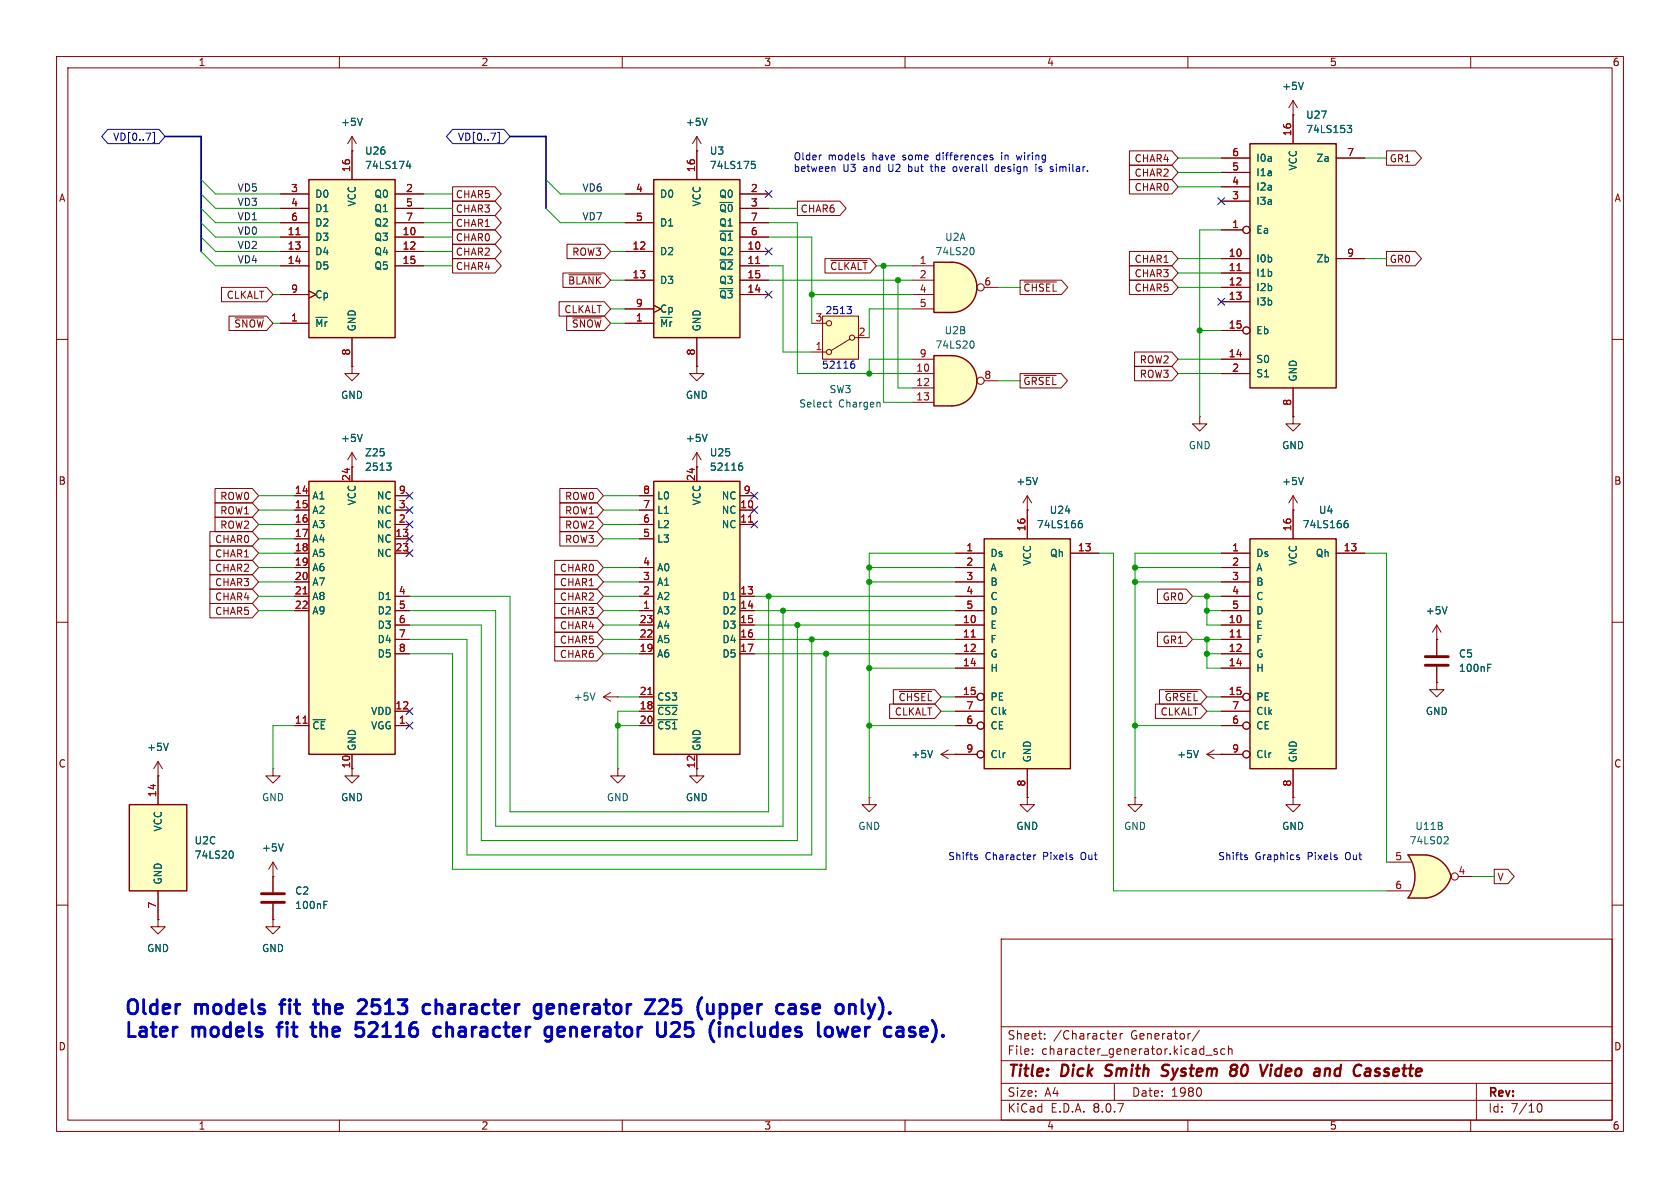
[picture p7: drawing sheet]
<svg xmlns="http://www.w3.org/2000/svg" width="297mm" height="210mm" viewBox="0 0 297 210" stroke-linecap="round" stroke-linejoin="round" font-family="sans-serif">
<defs><g id="words">
<g font-size="3.5" fill="#0000c2">
<text x="21.8" y="180.1">Older</text>
<text x="21.8" y="184.1">Later</text>
<text x="34.2" y="184.1">models</text>
<text x="34.6" y="180.1">models</text>
<text x="50.4" y="184.1">fit</text>
<text x="50.9" y="180.1">fit</text>
<text x="57.3" y="184.1">the</text>
<text x="57.8" y="180.1">the</text>
<text x="66.1" y="184.1">52116</text>
<text x="66.6" y="180.1">2513</text>
<text x="79" y="180.1">character</text>
<text x="80.9" y="184.1">character</text>
<text x="99.6" y="180.1">generator</text>
<text x="101.5" y="184.1">generator</text>
<text x="120.4" y="180.1">Z25</text>
<text x="122.3" y="184.1">U25</text>
<text x="130.4" y="180.1">(upper</text>
<text x="132.6" y="184.1">(includes</text>
<text x="145.5" y="180.1">case</text>
<text x="152.7" y="184.1">lower</text>
<text x="157" y="180.1">only).</text>
<text x="165.5" y="184.1">case).</text>
</g>
<g font-size="2.8" fill="#840000">
<text x="178" y="190.9">Title:</text>
<text x="187.7" y="190.9">Dick</text>
<text x="196.3" y="190.9">Smith</text>
<text x="207.1" y="190.9">System</text>
<text x="220" y="190.9">80</text>
<text x="226.1" y="190.9">Video</text>
<text x="236.4" y="190.9">and</text>
<text x="244.2" y="190.9">Cassette</text>
</g>
<g font-size="2.1" fill="#840000">
<text x="178" y="184">Sheet:</text>
<text x="186.2" y="184">/Character</text>
<text x="200" y="184">Generator/</text>
<text x="178" y="186.7">File:</text>
<text x="184.1" y="186.7">character_generator.kicad_sch</text>
<text x="178" y="196.9">KiCad</text>
<text x="178" y="194.1">Size:</text>
<text x="184.7" y="194.1">A4</text>
<text x="185.7" y="196.9">E.D.A.</text>
<text x="193.3" y="196.9">8.0.7</text>
<text x="200" y="194.1">Date:</text>
<text x="207" y="194.1">1980</text>
<text x="263" y="194.3">Rev:</text>
<text x="263" y="196.9">Id:</text>
<text x="267.1" y="196.9">7/10</text>
</g>
<g font-size="1.8" fill="#840000">
<text x="35" y="11.9">1</text>
<text x="85" y="11.9">2</text>
<text x="135" y="11.9">3</text>
<text x="185" y="11.9">4</text>
<text x="235" y="11.9">5</text>
<text x="285" y="11.9">6</text>
<text x="200.5" y="28.9">CHAR4</text>
<text x="245.6" y="28.9">GR1</text>
<text x="10.3" y="35.9">A</text>
<text x="80.5" y="35.2">CHAR5</text>
<text x="200.5" y="31.4">CHAR2</text>
<text x="200.5" y="34">CHAR0</text>
<text x="285.3" y="35.9">A</text>
<text x="80.5" y="40.3">CHAR1</text>
<text x="80.5" y="37.8">CHAR3</text>
<text x="141.4" y="37.8">CHAR6</text>
<text x="80.5" y="42.9">CHAR0</text>
<text x="80.5" y="45.4">CHAR2</text>
<text x="80.5" y="47.9">CHAR4</text>
<text x="101.1" y="45.4">ROW3</text>
<text x="146.7" y="47.9">~{CLKALT}</text>
<text x="200.5" y="46.7">CHAR1</text>
<text x="245.6" y="46.7">GR0</text>
<text x="40" y="53">CLKALT</text>
<text x="100.3" y="50.5">~{BLANK}</text>
<text x="180.8" y="51.8">~{CHSEL}</text>
<text x="200.5" y="49.2">CHAR3</text>
<text x="200.5" y="51.8">CHAR5</text>
<text x="99.7" y="55.6">CLKALT</text>
<text x="101" y="58.1">~{SNOW}</text>
<text x="201.4" y="64.5">ROW2</text>
<text x="180.8" y="68.3">~{GRSEL}</text>
<text x="201.4" y="67">ROW3</text>
<text x="10.3" y="85.9">B</text>
<text x="38.8" y="88.6">ROW0</text>
<text x="99.8" y="88.6">ROW0</text>
<text x="285.3" y="85.9">B</text>
<text x="38.8" y="93.7">ROW2</text>
<text x="38.8" y="91.1">ROW1</text>
<text x="99.8" y="93.7">ROW2</text>
<text x="99.8" y="91.1">ROW1</text>
<text x="37.9" y="98.7">CHAR1</text>
<text x="37.9" y="96.2">CHAR0</text>
<text x="37.9" y="101.3">CHAR2</text>
<text x="98.9" y="101.3">CHAR0</text>
<text x="99.8" y="96.2">ROW3</text>
<text x="37.9" y="106.4">CHAR4</text>
<text x="37.9" y="103.8">CHAR3</text>
<text x="98.9" y="103.8">CHAR1</text>
<text x="98.9" y="106.4">CHAR2</text>
<text x="205.4" y="106.4">GR0</text>
<text x="37.9" y="108.9">CHAR5</text>
<text x="98.9" y="114">CHAR5</text>
<text x="98.9" y="111.4">CHAR4</text>
<text x="98.9" y="108.9">CHAR3</text>
<text x="205.4" y="114">GR1</text>
<text x="98.9" y="116.5">CHAR6</text>
<text x="158.8" y="124.1">~{CHSEL}</text>
<text x="205.8" y="124.1">~{GRSEL}</text>
<text x="158.1" y="126.7">CLKALT</text>
<text x="205.1" y="126.7">CLKALT</text>
<text x="10.3" y="135.9">C</text>
<text x="62" y="135.9" transform="rotate(-90 62 135.9)">10</text>
<text x="285.3" y="135.9">C</text>
<text x="264.6" y="155.9">V</text>
<text x="10.3" y="185.9">D</text>
<text x="285.3" y="185.9">D</text>
<text x="35" y="199.9">1</text>
<text x="85" y="199.9">2</text>
<text x="135" y="199.9">3</text>
<text x="185" y="199.9">4</text>
<text x="235" y="199.9">5</text>
<text x="285" y="199.9">6</text>
</g>
<g font-size="1.8" fill="#006464">
<text x="226.6" y="16.1">+5V</text>
<text x="60.2" y="22.5">+5V</text>
<text x="121.2" y="22.5">+5V</text>
<text x="230.8" y="21.2">U27</text>
<text x="230.8" y="23.7">74LS153</text>
<text x="64.4" y="27.5">U26</text>
<text x="125.4" y="27.5">U3</text>
<text x="222" y="28.8">I0a</text>
<text x="232.6" y="28.8">Za</text>
<text x="55.6" y="35.2">D0</text>
<text x="64.4" y="30.1">74LS174</text>
<text x="66.1" y="35.2">Q0</text>
<text x="116.6" y="35.2">D0</text>
<text x="125.4" y="30.1">74LS175</text>
<text x="127.1" y="35.2">Q0</text>
<text x="222" y="33.9">I2a</text>
<text x="222" y="31.3">I1a</text>
<text x="229.5" y="30.2" transform="rotate(-90 229.5 30.2)">VCC</text>
<text x="55.6" y="37.7">D1</text>
<text x="55.6" y="40.2">D2</text>
<text x="63.1" y="36.6" transform="rotate(-90 63.1 36.6)">VCC</text>
<text x="66.1" y="37.7">Q1</text>
<text x="66.1" y="40.2">Q2</text>
<text x="116.6" y="40.2">D1</text>
<text x="124.1" y="36.6" transform="rotate(-90 124.1 36.6)">VCC</text>
<text x="127.1" y="37.7">~{Q0}</text>
<text x="127.1" y="40.2">Q1</text>
<text x="222" y="41.5">Ea</text>
<text x="222" y="36.4">I3a</text>
<text x="55.6" y="42.8">D3</text>
<text x="55.6" y="45.3">D4</text>
<text x="55.6" y="47.9">D5</text>
<text x="66.1" y="42.8">Q3</text>
<text x="66.1" y="45.3">Q4</text>
<text x="66.1" y="47.9">Q5</text>
<text x="116.6" y="45.3">D2</text>
<text x="127.1" y="45.3">Q2</text>
<text x="127.1" y="47.9">~{Q2}</text>
<text x="127.1" y="42.8">~{Q1}</text>
<text x="165.3" y="45.3">74LS20</text>
<text x="167" y="42.8">U2A</text>
<text x="222" y="46.6">I0b</text>
<text x="232.6" y="46.6">Zb</text>
<text x="55.6" y="52.9">Cp</text>
<text x="116.6" y="50.4">D3</text>
<text x="127.1" y="52.9">~{Q3}</text>
<text x="127.1" y="50.4">Q3</text>
<text x="222" y="49.1">I1b</text>
<text x="222" y="51.7">I2b</text>
<text x="55.6" y="58">~{Mr}</text>
<text x="63.1" y="58.7" transform="rotate(-90 63.1 58.7)">GND</text>
<text x="116.6" y="58">~{Mr}</text>
<text x="116.6" y="55.5">Cp</text>
<text x="124.1" y="58.7" transform="rotate(-90 124.1 58.7)">GND</text>
<text x="166.9" y="59.3">U2B</text>
<text x="222" y="54.2">I3b</text>
<text x="222" y="59.3">Eb</text>
<text x="165.3" y="61.8">74LS20</text>
<text x="222" y="64.4">S0</text>
<text x="60.2" y="70.7">GND</text>
<text x="121.2" y="70.7">GND</text>
<text x="146.6" y="69.7">SW3</text>
<text x="222" y="66.9">S1</text>
<text x="229.5" y="67.6" transform="rotate(-90 229.5 67.6)">GND</text>
<text x="141.2" y="72.2">Select</text>
<text x="148.2" y="72.2">Chargen</text>
<text x="60.2" y="78.3">+5V</text>
<text x="64.4" y="80.9">Z25</text>
<text x="64.4" y="83.4">2513</text>
<text x="121.2" y="78.3">+5V</text>
<text x="125.4" y="80.9">U25</text>
<text x="125.4" y="83.4">52116</text>
<text x="210.1" y="79.6">GND</text>
<text x="226.6" y="79.6">GND</text>
<text x="55.1" y="88.5">A1</text>
<text x="63.1" y="89.4" transform="rotate(-90 63.1 89.4)">VCC</text>
<text x="66.5" y="88.5">NC</text>
<text x="116.1" y="88.5">L0</text>
<text x="124.1" y="89.4" transform="rotate(-90 124.1 89.4)">VCC</text>
<text x="127.5" y="88.5">NC</text>
<text x="179.6" y="86">+5V</text>
<text x="226.6" y="86">+5V</text>
<text x="55.1" y="91">A2</text>
<text x="55.1" y="93.6">A3</text>
<text x="66.5" y="93.6">NC</text>
<text x="66.5" y="91">NC</text>
<text x="116.1" y="93.6">L2</text>
<text x="116.1" y="91">L1</text>
<text x="127.5" y="91">NC</text>
<text x="127.5" y="93.6">NC</text>
<text x="183.2" y="93.6">74LS166</text>
<text x="185.5" y="91">U24</text>
<text x="230.2" y="93.6">74LS166</text>
<text x="233.1" y="91">U4</text>
<text x="55.1" y="96.1">A4</text>
<text x="55.1" y="98.7">A5</text>
<text x="55.1" y="101.2">A6</text>
<text x="66.5" y="96.1">NC</text>
<text x="66.5" y="98.7">NC</text>
<text x="116.1" y="101.2">A0</text>
<text x="116.1" y="96.1">L3</text>
<text x="175" y="98.7">Ds</text>
<text x="175" y="101.2">A</text>
<text x="182.5" y="100.1" transform="rotate(-90 182.5 100.1)">VCC</text>
<text x="185.5" y="98.7">Qh</text>
<text x="222" y="98.7">Ds</text>
<text x="222" y="101.2">A</text>
<text x="229.5" y="100.1" transform="rotate(-90 229.5 100.1)">VCC</text>
<text x="232.5" y="98.7">Qh</text>
<text x="55.1" y="103.7">A7</text>
<text x="55.1" y="106.3">A8</text>
<text x="66.7" y="106.3">D1</text>
<text x="116.1" y="106.3">A2</text>
<text x="116.1" y="103.7">A1</text>
<text x="127.6" y="106.3">D1</text>
<text x="175" y="103.7">B</text>
<text x="175" y="106.3">C</text>
<text x="222" y="103.7">B</text>
<text x="222" y="106.3">C</text>
<text x="55.1" y="108.8">A9</text>
<text x="66.7" y="108.8">D2</text>
<text x="66.7" y="111.4">D3</text>
<text x="66.7" y="113.9">D4</text>
<text x="116.1" y="108.8">A3</text>
<text x="116.1" y="113.9">A5</text>
<text x="116.1" y="111.4">A4</text>
<text x="127.6" y="108.8">D2</text>
<text x="127.6" y="111.4">D3</text>
<text x="127.6" y="113.9">D4</text>
<text x="175" y="111.4">E</text>
<text x="175" y="113.9">F</text>
<text x="175" y="108.8">D</text>
<text x="222" y="111.4">E</text>
<text x="222" y="113.9">F</text>
<text x="222" y="108.8">D</text>
<text x="252" y="108.8">+5V</text>
<text x="66.7" y="116.4">D5</text>
<text x="116.1" y="116.4">A6</text>
<text x="127.6" y="116.4">D5</text>
<text x="175" y="116.4">G</text>
<text x="175" y="119">H</text>
<text x="222" y="116.4">G</text>
<text x="222" y="119">H</text>
<text x="257.8" y="116.4">C5</text>
<text x="257.8" y="119">100nF</text>
<text x="101.3" y="124.1">+5V</text>
<text x="116.1" y="124.1">CS3</text>
<text x="175" y="124.1">PE</text>
<text x="222" y="124.1">PE</text>
<text x="55.1" y="129.1">~{CE}</text>
<text x="65.5" y="129.1">VGG</text>
<text x="65.5" y="126.6">VDD</text>
<text x="116.1" y="126.6">~{CS2}</text>
<text x="116.1" y="129.1">~{CS1}</text>
<text x="175" y="129.1">CE</text>
<text x="175" y="126.6">Clk</text>
<text x="222" y="129.1">CE</text>
<text x="222" y="126.6">Clk</text>
<text x="252" y="126.6">GND</text>
<text x="25.9" y="132.9">+5V</text>
<text x="63.1" y="132.8" transform="rotate(-90 63.1 132.8)">GND</text>
<text x="124.1" y="132.8" transform="rotate(-90 124.1 132.8)">GND</text>
<text x="161" y="134.2">+5V</text>
<text x="175" y="134.2">Clr</text>
<text x="182.5" y="134.9" transform="rotate(-90 182.5 134.9)">GND</text>
<text x="208" y="134.2">+5V</text>
<text x="222" y="134.2">Clr</text>
<text x="229.5" y="134.9" transform="rotate(-90 229.5 134.9)">GND</text>
<text x="46.2" y="141.8">GND</text>
<text x="60.2" y="141.8">GND</text>
<text x="107.2" y="141.8">GND</text>
<text x="121.2" y="141.8">GND</text>
<text x="28.8" y="147.1" transform="rotate(-90 28.8 147.1)">VCC</text>
<text x="34.3" y="149.5">U2C</text>
<text x="151.6" y="146.9">GND</text>
<text x="179.6" y="146.9">GND</text>
<text x="198.6" y="146.9">GND</text>
<text x="226.6" y="146.9">GND</text>
<text x="249.1" y="149.5">74LS02</text>
<text x="250.1" y="146.9">U11B</text>
<text x="34.3" y="152">74LS20</text>
<text x="46.2" y="150.7">+5V</text>
<text x="28.8" y="156.5" transform="rotate(-90 28.8 156.5)">GND</text>
<text x="52.1" y="158.3">C2</text>
<text x="52.1" y="160.9">100nF</text>
<text x="25.9" y="168.5">GND</text>
<text x="46.2" y="168.5">GND</text>
</g>
<g font-size="1.8" fill="#000084">
<text x="19.9" y="25.1">VD[0..7]</text>
<text x="80.9" y="25.1">VD[0..7]</text>
</g>
<g font-size="1.8" fill="#0000c2">
<text x="140.2" y="28.5">Older</text>
<text x="146.4" y="28.5">models</text>
<text x="154.3" y="28.5">have</text>
<text x="159.9" y="28.5">some</text>
<text x="166" y="28.5">differences</text>
<text x="177.7" y="28.5">in</text>
<text x="180.6" y="28.5">wiring</text>
<text x="140.2" y="30.6">between</text>
<text x="149" y="30.6">U3</text>
<text x="152.7" y="30.6">and</text>
<text x="157.3" y="30.6">U2</text>
<text x="161" y="30.6">but</text>
<text x="165.2" y="30.6">the</text>
<text x="169.4" y="30.6">overall</text>
<text x="177" y="30.6">design</text>
<text x="184.3" y="30.6">is</text>
<text x="187.2" y="30.6">similar.</text>
<text x="145.8" y="55.7">2513</text>
<text x="145.2" y="65.4">52116</text>
<text x="167.5" y="152.3">Shifts</text>
<text x="174.1" y="152.3">Character</text>
<text x="184.5" y="152.3">Pixels</text>
<text x="191.4" y="152.3">Out</text>
<text x="215.3" y="152.3">Shifts</text>
<text x="221.9" y="152.3">Graphics</text>
<text x="231.3" y="152.3">Pixels</text>
<text x="238.1" y="152.3">Out</text>
</g>
<g font-size="1.8" fill="#a90000">
<text x="217.7" y="27.7">6</text>
<text x="228.3" y="24.2" transform="rotate(-90 228.3 24.2)">16</text>
<text x="238.1" y="27.7">7</text>
<text x="51.4" y="34">3</text>
<text x="62" y="30.5" transform="rotate(-90 62 30.5)">16</text>
<text x="71.7" y="34">2</text>
<text x="112.3" y="34">4</text>
<text x="122.9" y="30.5" transform="rotate(-90 122.9 30.5)">16</text>
<text x="132.6" y="34">2</text>
<text x="217.7" y="35.3">3</text>
<text x="217.7" y="32.8">4</text>
<text x="217.7" y="30.2">5</text>
<text x="50.8" y="41.7">11</text>
<text x="51.4" y="36.6">4</text>
<text x="51.4" y="39.1">6</text>
<text x="71.1" y="41.7">10</text>
<text x="71.7" y="36.6">5</text>
<text x="71.7" y="39.1">7</text>
<text x="112.3" y="39.1">5</text>
<text x="132.6" y="36.6">3</text>
<text x="132.6" y="41.7">6</text>
<text x="132.6" y="39.1">7</text>
<text x="217.7" y="40.4">1</text>
<text x="50.8" y="44.2">13</text>
<text x="50.8" y="46.7">14</text>
<text x="71.1" y="44.2">12</text>
<text x="71.1" y="46.7">15</text>
<text x="111.7" y="44.2">12</text>
<text x="132" y="44.2">10</text>
<text x="132" y="46.7">11</text>
<text x="162.5" y="46.7">1</text>
<text x="217.1" y="45.5">10</text>
<text x="238.1" y="45.5">9</text>
<text x="51.4" y="51.8">9</text>
<text x="111.7" y="49.3">13</text>
<text x="132" y="51.8">14</text>
<text x="132" y="49.3">15</text>
<text x="162.5" y="49.3">2</text>
<text x="162.5" y="51.8">4</text>
<text x="173.9" y="50.5">6</text>
<text x="217.1" y="48">11</text>
<text x="217.1" y="50.5">12</text>
<text x="217.1" y="53.1">13</text>
<text x="51.4" y="56.9">1</text>
<text x="112.3" y="56.9">1</text>
<text x="112.3" y="54.4">9</text>
<text x="144.1" y="56.9">3</text>
<text x="151.7" y="59.4">2</text>
<text x="162.5" y="54.4">5</text>
<text x="217.1" y="58.2">15</text>
<text x="62" y="62.9" transform="rotate(-90 62 62.9)">8</text>
<text x="122.9" y="62.9" transform="rotate(-90 122.9 62.9)">8</text>
<text x="144.1" y="62">1</text>
<text x="161.9" y="65.8">10</text>
<text x="162.5" y="63.2">9</text>
<text x="217.1" y="63.2">14</text>
<text x="217.7" y="65.8">2</text>
<text x="161.9" y="68.3">12</text>
<text x="161.9" y="70.9">13</text>
<text x="173.9" y="67.1">8</text>
<text x="228.3" y="71.8" transform="rotate(-90 228.3 71.8)">8</text>
<text x="52" y="87.4">14</text>
<text x="52" y="89.9">15</text>
<text x="62" y="85.1" transform="rotate(-90 62 85.1)">24</text>
<text x="70.4" y="89.9">3</text>
<text x="70.4" y="87.4">9</text>
<text x="113.6" y="89.9">7</text>
<text x="113.6" y="87.4">8</text>
<text x="122.9" y="85.1" transform="rotate(-90 122.9 85.1)">24</text>
<text x="130.8" y="89.9">10</text>
<text x="131.4" y="87.4">9</text>
<text x="52" y="92.5">16</text>
<text x="52" y="95">17</text>
<text x="69.8" y="95">13</text>
<text x="70.4" y="92.5">2</text>
<text x="113.6" y="95">5</text>
<text x="113.6" y="92.5">6</text>
<text x="130.8" y="92.5">11</text>
<text x="181.4" y="94" transform="rotate(-90 181.4 94)">16</text>
<text x="228.3" y="94" transform="rotate(-90 228.3 94)">16</text>
<text x="52" y="97.5">18</text>
<text x="52" y="100.1">19</text>
<text x="69.8" y="97.5">23</text>
<text x="113.6" y="100.1">4</text>
<text x="170.7" y="97.5">1</text>
<text x="170.7" y="100.1">2</text>
<text x="190.5" y="97.5">13</text>
<text x="217.7" y="97.5">1</text>
<text x="217.7" y="100.1">2</text>
<text x="237.4" y="97.5">13</text>
<text x="52" y="102.6">20</text>
<text x="52" y="105.2">21</text>
<text x="52" y="107.7">22</text>
<text x="70.4" y="105.2">4</text>
<text x="70.4" y="107.7">5</text>
<text x="113.6" y="107.7">1</text>
<text x="113.6" y="105.2">2</text>
<text x="113.6" y="102.6">3</text>
<text x="130.8" y="105.2">13</text>
<text x="130.8" y="107.7">14</text>
<text x="170.7" y="102.6">3</text>
<text x="170.7" y="105.2">4</text>
<text x="170.7" y="107.7">5</text>
<text x="217.7" y="102.6">3</text>
<text x="217.7" y="105.2">4</text>
<text x="217.7" y="107.7">5</text>
<text x="70.4" y="110.2">6</text>
<text x="70.4" y="112.8">7</text>
<text x="113" y="112.8">22</text>
<text x="113" y="110.2">23</text>
<text x="130.8" y="110.2">15</text>
<text x="130.8" y="112.8">16</text>
<text x="170.1" y="110.2">10</text>
<text x="170.1" y="112.8">11</text>
<text x="217.1" y="110.2">10</text>
<text x="217.1" y="112.8">11</text>
<text x="70.4" y="115.3">8</text>
<text x="113" y="115.3">19</text>
<text x="130.8" y="115.3">17</text>
<text x="170.1" y="115.3">12</text>
<text x="170.1" y="117.9">14</text>
<text x="217.1" y="115.3">12</text>
<text x="217.1" y="117.9">14</text>
<text x="69.8" y="125.5">12</text>
<text x="113" y="125.5">18</text>
<text x="113" y="122.9">21</text>
<text x="170.1" y="122.9">15</text>
<text x="170.7" y="125.5">7</text>
<text x="217.1" y="122.9">15</text>
<text x="217.7" y="125.5">7</text>
<text x="52" y="128">11</text>
<text x="70.4" y="128">1</text>
<text x="113" y="128">20</text>
<text x="170.7" y="128">6</text>
<text x="217.7" y="128">6</text>
<text x="122.9" y="135.9" transform="rotate(-90 122.9 135.9)">12</text>
<text x="170.7" y="133.1">9</text>
<text x="217.7" y="133.1">9</text>
<text x="27.7" y="141" transform="rotate(-90 27.7 141)">14</text>
<text x="181.4" y="139.1" transform="rotate(-90 181.4 139.1)">8</text>
<text x="228.3" y="139.1" transform="rotate(-90 228.3 139.1)">8</text>
<text x="246.6" y="152.1">5</text>
<text x="257.7" y="154.7">4</text>
<text x="27.7" y="160.7" transform="rotate(-90 27.7 160.7)">7</text>
<text x="246.6" y="157.2">6</text>
</g>
<g font-size="1.8" fill="#0f0f0f">
<text x="41.9" y="33.9">VD5</text>
<text x="102.9" y="33.9">VD6</text>
<text x="41.9" y="39">VD1</text>
<text x="41.9" y="41.6">VD0</text>
<text x="41.9" y="36.5">VD3</text>
<text x="102.9" y="39">VD7</text>
<text x="41.9" y="44.1">VD2</text>
<text x="41.9" y="46.6">VD4</text>
</g>
<text font-size="1.8" fill="#009600" x="41.3" y="58.1">~{SNOW}</text>
</g></defs>
<g fill="none" stroke="#840000" stroke-width=".18">
<path d="M10 10h277v190h-277zM12 12h273v186h-273zM60 10v2M110 10v2M160 10v2M210 10v2M260 10v2M10 60h2M285 60h2M10 110h2M285 110h2M10 160h2"/>
<path d="M177 166h108v32h-108zM285 160h2M60 198v2M110 198v2M160 198v2M177 194.5h108M177 191.5h108M177 187.5h108M177 181.5h108M182.5 186.3v.1M182.5 185.5v.1M184.7 183.6v.1"/>
<path d="M184.7 182.8v.1M196.7 183.5l.2 .2 .4-.1M196.7 182.9l.2-.2h.3l.2 .2v.2l-.7 .1M197 191.5v3M198 182.7v1M198.5 182.7l-.3 .1-.2 .2M210 198v2M212 182.1l-1.3 2M212.2 192.4l.2 .5-.2 .8M213.2 186.5h1.1M215.2 185.5l-.4-.1-.2 .2 .1 .2 .5 .2v.3h-.6M216.5 185.5l-.4-.1-.3 .3v.4l.2 .2h.5"/>
<path d="M217.2 185.5l.2-.1 .3 .1 .1 .9M217.2 184.9v1.5M260 198v2M261 191.5v6.5M271.7 195.7l.2-.5 .2-.1a.81 .81 0 0 1 .6 .6 .81 .81 0 0 1-.3 .8h-.4l-.3-.5"/>
</g>
<g fill="none" stroke="#840000" stroke-width=".4">
<path d="M195.3 190.1l.3 .1M195.6 188.4l-.1 .4 .1 .2M206.4 190a.85 .85 0 0 1-1.1 .1M206.4 188.2l-.7 .1a.46 .46 0 0 0-.2 .5 .46 .46 0 0 0 .3 .4l.6 .2M217.8 188.3l.6-.1 .3 .2v.3l-.4 .4M217.9 189.1h.4M218.3 189.1l.3 .2a.67 .67 0 0 1-.1 .7 .67 .67 0 0 1-.7 .2M224.7 188.9l-.2 1.3M224.8 188.2v.2M224.8 188.2l-.1 .1 .1 .1M224.8 188.2l.1 .1-.1 .1M225.6 189.1l-.2 .7 .4 .4"/>
<path d="M234.6 188.9l.5 .1v.2l-.1 1M243 190.1l.6 .1M243.8 188.9l-.5 .1-.2 .3 .3 .2h.3"/>
</g>
<path d="M168.3 62.9a4.4 4.4 0 0 1 4.4 4.4 4.4 4.4 0 0 1-4.4 4.5z" fill="#ffffc2" stroke="#ffffc2" stroke-width=".18"/>
<path d="M165.1 62.9h3.2v8.9h-3.2z" fill="#ffffc2"/>
<path d="M165.1 62.9h3.2a4.4 4.4 0 0 1 4.4 4.4 4.4 4.4 0 0 1-4.4 4.5h-3.2z" fill="none" stroke="#840000" stroke-width=".25"/>
<g fill="none" stroke="#840000" stroke-width=".18">
<path d="M161.3 66h3.8M161.3 68.6h3.8M161.3 71.1h3.8M161.3 63.5h3.8M174 67.3h2.5M254 113h.1M254 110.5v5.3M254 117.9v2.8M254 110.5l-.8 1.3M254 110.5l.8 1.3M27.9 137.2h.1M27.9 134.6l-.7 1.3"/>
<path d="M27.9 134.6v2.6M27.9 134.6l.8 1.3M48.3 135.9v1.3h1.2l-1.2 1.2-1.3-1.2h1.3M48.3 135.9h.1M62.2 135.9v1.3h1.3l-1.3 1.2-1.2-1.2h1.2M254 120.7v1.2h1.3l-1.3 1.3-1.3-1.3h1.3M254 120.7h.1M48.3 154.9h.1M48.3 152.4l-.8 1.3M48.3 152.4v2.5M48.3 152.4l.7 1.3"/>
<circle cx="173.4" cy="67.3" r=".63"/>
</g>
<path d="M171.9 60.3a.79 .79 0 0 1 0 1.2M255.8 107.3l-.4 1.2M263 118h.4M263 117.4h.6M29.8 131.4l-.5 1.3M50.1 149.2l-.4 1.2" fill="none" stroke="#006464" stroke-width=".18"/>
<path d="M252 117.6h4M252 116.1h4" fill="none" stroke="#840000" stroke-width=".51"/>
<path d="M174 95.3h15.2v40.6h-15.2z" fill="#ffffc2"/>
<path d="M174 95.3h15.2v40.6h-15.2z" fill="none" stroke="#840000" stroke-width=".25"/>
<g fill="none" stroke="#840000" stroke-width=".18">
<path d="M168.9 97.8h5.1M181.6 90.2v5.1M189.2 97.8h5.1M168.9 110.5h5.1M168.9 113h5.1M168.9 115.6h5.1M168.9 118.1h5.1M168.9 100.3h5.1M168.9 102.9h5.1M168.9 105.4h5.1M168.9 108h5.1M168.9 123.2h3.8"/>
<path d="M168.9 128.3h3.8M168.9 125.7h5.1M168.9 133.4h3.8M181.6 135.9v5.1"/>
<circle cx="173.4" cy="123.2" r=".63"/>
<circle cx="173.4" cy="128.3" r=".63"/>
<circle cx="173.4" cy="133.3" r=".63"/>
</g>
<path d="M171.7 112.6h.7" fill="none" stroke="#a90000" stroke-width=".18"/>
<path d="M190.7 92.6l.4-.1 .3 .2-.2 .5h-.5M191.2 92l-.4 .1" fill="none" stroke="#006464" stroke-width=".18"/>
<path d="M115.6 31.8h15.2v27.9h-15.2z" fill="#ffffc2"/>
<path d="M115.6 31.8h15.2v27.9h-15.2z" fill="none" stroke="#840000" stroke-width=".25"/>
<g fill="none" stroke="#840000" stroke-width=".18">
<path d="M110.5 34.3h5.1M110.5 39.4h5.1M123.2 26.7h.1M123.2 24.1v7.7M123.2 24.1l-.8 1.3M123.2 24.1l.8 1.3M130.8 34.3h5.1M130.8 36.8h5.1M130.8 39.4h5.1M110.5 57.2h5.1M110.5 44.5h5.1M110.5 49.5h5.1"/>
<path d="M110.5 54.6h5.1M115.6 54l1.2 .6-1.2 .6M123.2 59.7v5.1M130.8 44.5h5.1M130.8 47h5.1M130.8 49.5h5.1M130.8 52.1h5.1M130.8 41.9h5.1M123.2 82.6h.1M123.2 80v2.6M123.2 80l-.8 1.3M123.2 80l.8 1.3"/>
</g>
<path d="M133.6 46.6h.7" fill="none" stroke="#a90000" stroke-width=".18"/>
<path d="M125 20.9l-.4 1.3M132.9 28.5h.6M133 29h.3l.2 .2v.5l-.5 .1M125 76.8l-.4 1.2" fill="none" stroke="#006464" stroke-width=".18"/>
<path d="M22.9 142.2h10.1v15.3h-10.1z" fill="#ffffc2"/>
<path d="M22.9 142.2h10.1v15.3h-10.1z" fill="none" stroke="#840000" stroke-width=".25"/>
<path d="M123.2 64.8v1.2h1.3l-1.3 1.3-1.3-1.3h1.3M123.2 64.8h.1M27.9 137.2v5M27.9 157.5v5.1M48.3 154.9v2.8M48.3 159.8v2.8" fill="none" stroke="#840000" stroke-width=".18"/>
<path d="M40.9 150.4a.79 .79 0 0 1 0 1.3M57.3 159.9h.4M57.3 159.3h.6" fill="none" stroke="#006464" stroke-width=".18"/>
<path d="M46.2 159.5h4.1M46.2 158h4.1" fill="none" stroke="#840000" stroke-width=".51"/>
<path d="M145.4 55.9h6.4v7.6h-6.4z" fill="#ffffc2"/>
<g fill="none" stroke="#840000" stroke-width=".18">
<path d="M143.5 57.2h2.5M145.4 55.9h6.4v7.6h-6.4zM150.2 59.9l-3.3 2.1M151.1 59.7h2.6M143.5 62.2h2.5M212.1 73.7v1.2h1.3l-1.3 1.3-1.3-1.3h1.3M212.1 73.7h.1M228.6 73.7v1.2h1.3l-1.3 1.3-1.3-1.3h1.3M228.6 73.7h.1M181.6 90.2h.1M181.6 87.6l-.8 1.3M181.6 87.6v2.6"/>
<path d="M181.6 87.6l.8 1.3M166.4 133.4l1.2 .7M166.4 133.4h2.5M167.6 132.6l-1.2 .8M168.9 133.4h.1M153.7 141v1.2h1.2l-1.2 1.3-1.3-1.3h1.3M153.7 141h.1M181.6 141v1.2h1.3l-1.3 1.3-1.3-1.3h1.3M181.6 141h.1M27.9 162.6v1.2h1.3l-1.3 1.3-1.2-1.3h1.2M27.9 162.6h.1M48.3 162.6v1.2h1.2l-1.2 1.3-1.3-1.3h1.3"/>
<path d="M48.3 162.6h.1"/>
<circle cx="146.6" cy="57.2" r=".46"/>
<circle cx="150.6" cy="59.7" r=".46"/>
<circle cx="146.6" cy="62.2" r=".46"/>
</g>
<path d="M146.6 71.1h.4M146.7 70.7v1.1l.3 .2M155.5 71.2l.1 .8M183.4 84.4l-.4 1.3M164.9 132.7l-.5 1.2" fill="none" stroke="#006464" stroke-width=".18"/>
<path d="M221 95.3h15.2v40.6h-15.2z" fill="#ffffc2"/>
<path d="M221 95.3h15.2v40.6h-15.2z" fill="none" stroke="#840000" stroke-width=".25"/>
<g fill="none" stroke="#840000" stroke-width=".18">
<path d="M215.9 97.8h5.1M228.6 90.2v5.1M236.2 97.8h5.1M215.9 110.5h5.1M215.9 113h5.1M215.9 115.6h5.1M215.9 118.1h5.1M215.9 100.3h5.1M215.9 102.9h5.1M215.9 105.4h5.1M215.9 108h5.1M215.9 123.2h3.8"/>
<path d="M215.9 128.3h3.8M215.9 125.7h5.1M215.9 133.4h3.8M228.6 135.9v5.1"/>
<circle cx="220.3" cy="123.2" r=".63"/>
<circle cx="220.3" cy="128.3" r=".63"/>
<circle cx="220.3" cy="133.3" r=".63"/>
</g>
<path d="M218.7 112.6h.7" fill="none" stroke="#a90000" stroke-width=".18"/>
<path d="M237.7 92.6l.4-.1 .2 .2-.1 .5h-.5M238.2 92l-.4 .1" fill="none" stroke="#006464" stroke-width=".18"/>
<path d="M221 25.4h15.2v43.2h-15.2z" fill="#ffffc2"/>
<path d="M221 25.4h15.2v43.2h-15.2z" fill="none" stroke="#840000" stroke-width=".25"/>
<g fill="none" stroke="#840000" stroke-width=".18">
<path d="M62.2 26.7h.1M62.2 24.1l-.7 1.3M62.2 24.1v2.6M62.2 24.1l.8 1.3M215.9 35.6h5.1M215.9 33h5.1M215.9 30.5h5.1M215.9 27.9h5.1M228.6 20.3v5.1M236.2 27.9h5.1M215.9 40.6h3.8M215.9 45.7h5.1"/>
<path d="M215.9 48.3h5.1M215.9 50.8h5.1M215.9 53.3h5.1M215.9 58.4h3.8M236.2 45.7h5.1M215.9 63.5h5.1M215.9 66h5.1M228.6 68.6v5.1M106.7 123.2l1.2 .8M106.7 123.2h2.5M107.9 122.4l-1.2 .8M109.2 123.2h.1"/>
<circle cx="220.3" cy="40.6" r=".63"/>
<circle cx="220.3" cy="58.4" r=".63"/>
</g>
<path d="M218.7 47.8h.7" fill="none" stroke="#a90000" stroke-width=".18"/>
<path d="M64 20.9l-.4 1.3M238.2 22.2h.7l-.4 .5 .4 .1v.4l-.2 .2h-.4M105.2 122.5l-.4 1.3" fill="none" stroke="#006464" stroke-width=".18"/>
<path d="M54.6 85.1h15.2v48.3h-15.2z" fill="#ffffc2"/>
<path d="M54.6 85.1h15.2v48.3h-15.2z" fill="none" stroke="#840000" stroke-width=".25"/>
<g fill="none" stroke="#840000" stroke-width=".18">
<path d="M52.1 95.3h2.5M52.1 87.6h2.5M52.1 90.2h2.5M52.1 92.7h2.5M52.1 97.8h2.5M62.2 82.6v2.5M69.8 95.3h2.6M69.8 87.6h2.6M69.8 90.2h2.6M69.8 92.7h2.6M69.8 97.8h2.6M52.1 100.3h2.5"/>
<path d="M52.1 102.9h2.5M52.1 105.4h2.5M52.1 108h2.5M69.8 105.4h2.6M69.8 108h2.6M69.8 110.5h2.6M69.8 113h2.6M69.8 115.6h2.6M52.1 128.3h2.5M62.2 133.4v2.5M69.8 128.3h2.6M69.8 125.7h2.6"/>
<path d="M228.6 141v1.2h1.3l-1.3 1.3-1.3-1.3h1.3M228.6 141h.1"/>
</g>
<path d="M53.6 105h.7M53.6 127.9h.7" fill="none" stroke="#a90000" stroke-width=".18"/>
<path d="M68.3 81.9h.8l-.4 .4M68.9 82.3l.2 .3v.3l-.2 .2" fill="none" stroke="#006464" stroke-width=".18"/>
<path d="M251.5 153.6l5 1.3a5.2 5.2 0 0 1-4.4 3.9z" fill="#ffffc2" stroke="#ffffc2" stroke-width=".18"/>
<path d="M248.9 158.8h3.2M248.9 151.1h3.2" fill="none" stroke="#ffffc2" stroke-width=".18"/>
<path d="M248.9 151.1h3.2v7.7h-3.2a6.7 6.7 0 0 0 0-7.7z" fill="#ffffc2"/>
<path d="M252.1 151.1a5.1 5.1 0 0 1 4.4 3.8l-4.9 1.3z" fill="#ffffc2" stroke="#ffffc2" stroke-width=".18"/>
<path d="M252.1 151.1h-3.2a6.6 6.6 0 0 1 0 7.7h3.2M252.1 151.1a5.1 5.1 0 0 1 4.4 3.8 5.2 5.2 0 0 1-4.4 3.9" fill="none" stroke="#840000" stroke-width=".25"/>
<g fill="none" stroke="#840000" stroke-width=".18">
<path d="M245.1 152.4h4.3M245.1 157.5h4.3M257.8 154.9h2.5"/>
<circle cx="257.2" cy="154.9" r=".63"/>
</g>
<path d="M255.5 147.9l.4 .1 .1 .3-.8 .9h.8" fill="none" stroke="#006464" stroke-width=".18"/>
<path d="M115.6 85.1h15.2v48.3h-15.2z" fill="#ffffc2"/>
<path d="M115.6 85.1h15.2v48.3h-15.2z" fill="none" stroke="#840000" stroke-width=".25"/>
<g fill="none" stroke="#840000" stroke-width=".18">
<path d="M113 90.2h2.6M113 92.7h2.6M113 95.3h2.6M113 87.6h2.6M123.2 82.6v2.5M130.8 90.2h2.5M130.8 92.7h2.5M130.8 87.6h2.5M228.6 90.2h.1M228.6 87.6l-.8 1.3M228.6 87.6v2.6M228.6 87.6l.8 1.3"/>
<path d="M113 108h2.6M113 105.4h2.6M113 110.5h2.6M113 113h2.6M113 115.6h2.6M113 102.9h2.6M113 100.3h2.6M130.8 108h2.5M130.8 105.4h2.5M130.8 110.5h2.5M130.8 113h2.5M130.8 115.6h2.5"/>
<path d="M109.2 135.9v1.3h1.3l-1.3 1.2-1.3-1.2h1.3M109.2 135.9h.1M113 125.7h2.6M113 128.3h2.6M113 123.2h2.6M123.2 133.4v3.8h1.3l-1.3 1.2-1.3-1.2h1.3M213.4 133.4l1.2 .7M213.4 133.4h2.5M214.6 132.6l-1.2 .8M215.9 133.4h.1M200.7 141v1.2h1.2l-1.2 1.3-1.3-1.3h1.3M200.7 141h.1"/>
</g>
<path d="M132.3 92.3h.7M114.5 122.8h.8" fill="none" stroke="#a90000" stroke-width=".18"/>
<path d="M130.8 82.3h.3l.2 .3-.1 .4-.4 .1M131.2 81.9h-.4M230.4 84.4l-.4 1.3M116.3 124.7h3.4M116.3 127.2h3.4M211.9 132.7l-.5 1.2" fill="none" stroke="#006464" stroke-width=".18"/>
<path d="M54.6 31.8h15.2v27.9h-15.2z" fill="#ffffc2"/>
<path d="M54.6 31.8h15.2v27.9h-15.2z" fill="none" stroke="#840000" stroke-width=".25"/>
<g fill="none" stroke="#840000" stroke-width=".18">
<path d="M49.5 34.3h5.1M49.5 36.8h5.1M49.5 39.4h5.1M62.2 26.7v5.1M69.8 34.3h5.1M69.8 36.8h5.1M69.8 39.4h5.1M49.5 57.2h5.1M49.5 41.9h5.1M49.5 44.5h5.1M49.5 47h5.1M49.5 52.1h5.1"/>
<path d="M54.6 51.4l1.3 .7-1.3 .6M62.2 59.7v5.1M69.8 41.9h5.1M69.8 44.5h5.1M69.8 47h5.1M62.2 82.6h.1M62.2 80v2.6M62.2 80l-.7 1.3M62.2 80l.8 1.3"/>
</g>
<path d="M72.2 28.5l-.3 .9h.7M72.5 28.9v.9M55.9 56.1h1.9M64 76.8l-.4 1.2" fill="none" stroke="#006464" stroke-width=".18"/>
<path d="M52.3 41.5h.7" fill="none" stroke="#a90000" stroke-width=".18"/>
<path d="M168.3 46.4a4.4 4.4 0 0 1 4.4 4.4 4.4 4.4 0 0 1-4.4 4.4z" fill="#ffffc2" stroke="#ffffc2" stroke-width=".18"/>
<path d="M165.1 46.4h3.2v8.8h-3.2z" fill="#ffffc2"/>
<path d="M165.1 46.4h3.2a4.4 4.4 0 0 1 4.4 4.4 4.4 4.4 0 0 1-4.4 4.4h-3.2z" fill="none" stroke="#840000" stroke-width=".25"/>
<g fill="none" stroke="#840000" stroke-width=".18">
<path d="M228.6 17.8l-.8 1.3M228.6 17.8v7.6M228.6 17.8l.8 1.3M49.5 34.3h5.1M49.5 36.8h5.1M49.5 39.4h5.1M62.2 26.7h.1M62.2 26.7v5.1M69.8 34.3h5.1M69.8 36.8h5.1M69.8 39.4h5.1M80 38.1h7.5l1.1 1.3-1.1 1.2h-7.5z"/>
<path d="M80 35.6h7.5l1.1 1.2-1.1 1.3h-7.5zM80 33h7.5l1.1 1.3-1.1 1.3h-7.5zM110.5 34.3h5.1M110.5 39.4h5.1M123.2 26.7h.1M123.2 26.7v5.1M130.8 34.3h5.1M130.8 36.8h5.1M130.8 39.4h5.1M141 35.6h7.5l1.1 1.2-1.1 1.3h-7.5zM199.7 29.2h7.5l1.1 1.3-1.1 1.3h-7.5zM199.7 26.7h7.5l1.1 1.2-1.1 1.3h-7.5z"/>
<path d="M199.7 31.7h7.5l1.1 1.3-1.1 1.3h-7.5zM215.9 35.6h5.1M215.9 33h5.1M215.9 30.5h5.1M215.9 27.9h5.1M228.6 20.3h.1M236.2 27.9h5.1M245.1 26.7h5.1l1.1 1.2-1.1 1.3h-5.1zM39.2 50.8h7.9l1.2 1.3-1.2 1.2h-7.9zM40.5 55.9h6.6l1.2 1.3-1.2 1.2h-6.6zM41.5 56.2h5.1M49.5 47h5.1"/>
<path d="M49.5 52.1h5.1M49.5 57.2h5.1M49.5 41.9h5.1M49.5 44.5h5.1M54.6 51.4l1.3 .7-1.3 .6M62.2 59.7v5.1M69.8 47h5.1M69.8 41.9h5.1M69.8 44.5h5.1M80 40.6h7.5l1.1 1.3-1.1 1.3h-7.5zM80 43.2h7.5l1.1 1.3-1.1 1.2h-7.5zM80 45.7h7.5l1.1 1.3-1.1 1.3h-7.5z"/>
<path d="M98.9 53.3h7.9l1.1 1.3-1.1 1.3h-7.9zM99.5 48.3h7.3l1.1 1.2-1.1 1.3h-7.3zM100.2 55.9h6.6l1.1 1.3-1.1 1.2h-6.6zM100.2 43.2h6.6l1.1 1.3-1.1 1.2h-6.6zM100.6 48.6h5.7M101.2 56.2h5.1M110.5 49.5h5.1M110.5 54.6h5.1M110.5 57.2h5.1M110.5 44.5h5.1M115.6 54l1.2 .6-1.2 .6M123.2 59.7v5.1"/>
<path d="M130.8 47h5.1M130.8 49.5h5.1M130.8 52.1h5.1M130.8 41.9h5.1M130.8 44.5h5.1M145.8 45.7h8l1.1 1.3-1.1 1.3h-8zM146.9 46h6.4M161.3 47h3.8M161.3 49.5h3.8M161.3 52.1h3.8M161.3 54.6h3.8M174 50.8h2.5"/>
<path d="M180.3 49.5h7.4l1.1 1.3-1.1 1.3h-7.4zM181 49.8h5.8M199.7 47h7.5l1.1 1.3-1.1 1.2h-7.5zM199.7 44.4h7.5l1.1 1.3-1.1 1.3h-7.5zM199.7 49.5h7.5l1.1 1.3-1.1 1.3h-7.5zM215.9 50.8h5.1M215.9 40.6h3.8M215.9 45.7h5.1M215.9 48.3h5.1M215.9 53.3h5.1M215.9 58.4h3.8M236.2 45.7h5.1"/>
<path d="M245.1 44.4h5.1l1.1 1.3-1.1 1.3h-5.1zM62.2 64.8v1.2h1.3l-1.3 1.3-1.2-1.3h1.2M62.2 64.8h.1M123.2 64.8h.1M180.3 66h7.3l1.1 1.3-1.1 1.3h-7.3zM181 66.4h5.7M200.6 62.2h6.6l1.1 1.3-1.1 1.3h-6.6zM200.6 64.8h6.6l1.1 1.2-1.1 1.3h-6.6zM215.9 63.5h5.1M215.9 66h5.1M228.6 73.7h.1M228.6 68.6v5.1"/>
<path d="M37.1 96.5h7.5l1.1 1.3-1.1 1.3h-7.5zM37.1 94h7.5l1.1 1.3-1.1 1.2h-7.5zM37.1 99.1h7.5l1.1 1.2-1.1 1.3h-7.5zM38 91.4h6.6l1.1 1.3-1.1 1.3h-6.6zM38 86.4h6.6l1.1 1.2-1.1 1.3h-6.6zM38 88.9h6.6l1.1 1.3-1.1 1.2h-6.6zM52.1 97.8h2.5M52.1 90.2h2.5M52.1 92.7h2.5M52.1 95.3h2.5M52.1 87.6h2.5M62.2 82.6h.1"/>
<path d="M62.2 82.6v2.5M69.8 97.8h2.6M69.8 90.2h2.6M69.8 92.7h2.6M69.8 95.3h2.6M69.8 87.6h2.6M98.1 99.1h7.5l1.1 1.2-1.1 1.3h-7.5zM99 94h6.6l1.1 1.3-1.1 1.2h-6.6zM99 91.4h6.6l1.1 1.3-1.1 1.3h-6.6zM99 88.9h6.6l1.1 1.3-1.1 1.2h-6.6zM99 86.4h6.6l1.1 1.2-1.1 1.3h-6.6zM113 90.2h2.6"/>
<path d="M113 92.7h2.6M113 95.3h2.6M113 87.6h2.6M123.2 82.6h.1M123.2 82.6v2.5M130.8 90.2h2.5M130.8 92.7h2.5M130.8 87.6h2.5M168.9 97.8h5.1M181.6 90.2h.1M181.6 90.2v5.1M189.2 97.8h5.1"/>
<path d="M215.9 97.8h5.1M228.6 90.2h.1M228.6 90.2v5.1M236.2 97.8h5.1M37.1 106.7h7.5l1.1 1.3-1.1 1.2h-7.5zM37.1 104.1h7.5l1.1 1.3-1.1 1.3h-7.5zM37.1 101.6h7.5l1.1 1.3-1.1 1.2h-7.5zM52.1 100.3h2.5M52.1 102.9h2.5M52.1 105.4h2.5M52.1 108h2.5M69.8 110.5h2.6"/>
<path d="M69.8 113h2.6M69.8 115.6h2.6M69.8 105.4h2.6M69.8 108h2.6M98.1 114.3h7.5l1.1 1.3-1.1 1.2h-7.5zM98.1 111.8h7.5l1.1 1.2-1.1 1.3h-7.5zM98.1 109.2h7.5l1.1 1.3-1.1 1.3h-7.5zM98.1 106.7h7.5l1.1 1.3-1.1 1.2h-7.5zM98.1 101.6h7.5l1.1 1.3-1.1 1.2h-7.5zM98.1 104.1h7.5l1.1 1.3-1.1 1.3h-7.5zM113 110.5h2.6M113 113h2.6"/>
<path d="M113 115.6h2.6M113 100.3h2.6M113 102.9h2.6M113 105.4h2.6M113 108h2.6M130.8 110.5h2.5M130.8 113h2.5M130.8 115.6h2.5M130.8 105.4h2.5M130.8 108h2.5M168.9 110.5h5.1M168.9 113h5.1"/>
<path d="M168.9 115.6h5.1M168.9 118.1h5.1M168.9 100.3h5.1M168.9 102.9h5.1M168.9 105.4h5.1M168.9 108h5.1M204.6 104.1h5.1l1.1 1.3-1.1 1.3h-5.1zM204.6 111.8h5.1l1.1 1.2-1.1 1.3h-5.1zM215.9 110.5h5.1M215.9 113h5.1M215.9 115.6h5.1M215.9 118.1h5.1"/>
<path d="M215.9 100.3h5.1M215.9 102.9h5.1M215.9 105.4h5.1M215.9 108h5.1M254 113h.1M254 113v2.8M254 117.9v2.8M27.9 137.2h.1M27.9 137.2v5M52.1 128.3h2.5M62.2 133.4v2.5M69.8 128.3h2.6"/>
<path d="M69.8 125.7h2.6M113 123.2h2.6M113 128.3h2.6M113 125.7h2.6M123.2 133.4v2.5M157.3 124.5h8l1.1 1.2-1.1 1.3h-8zM157.9 121.9h7.4l1.1 1.3-1.1 1.3h-7.4zM159 122.2h5.7M168.9 133.4h.1M168.9 123.2h3.8M168.9 128.3h3.8M168.9 125.7h5.1"/>
<path d="M168.9 133.4h3.8M181.6 135.9v5.1M204.3 124.5h7.9l1.2 1.2-1.2 1.3h-7.9zM205 121.9h7.2l1.2 1.3-1.2 1.3h-7.2zM206 122.2h5.7M215.9 133.4h.1M215.9 123.2h3.8M215.9 128.3h3.8M215.9 125.7h5.1M215.9 133.4h3.8M228.6 135.9v5.1M254 120.7h.1"/>
<path d="M27.9 157.5v5.1M48.3 154.9h.1M48.3 154.9v2.8M48.3 159.8v2.8M181.6 141h.1M228.6 141h.1M264.2 153.7h2.4l1.1 1.2-1.1 1.3h-2.4zM27.9 162.6h.1M48.3 162.6h.1"/>
<circle cx="173.4" cy="50.8" r=".63"/>
<circle cx="220.3" cy="40.6" r=".63"/>
<circle cx="220.3" cy="58.4" r=".63"/>
<circle cx="173.4" cy="123.2" r=".63"/>
<circle cx="173.4" cy="128.3" r=".63"/>
<circle cx="173.4" cy="133.3" r=".63"/>
<circle cx="220.3" cy="123.2" r=".63"/>
<circle cx="220.3" cy="128.3" r=".63"/>
<circle cx="220.3" cy="133.3" r=".63"/>
</g>
<g fill="none" stroke="#006464" stroke-width=".18">
<path d="M230.4 14.5l-.4 1.3M64 20.9l-.4 1.3M72.2 28.5l-.3 .9h.7M72.5 28.9v.9M125 20.9l-.4 1.3M132.9 28.5h.6M133 29h.3l.2 .2v.5l-.5 .1M238.2 22.2h.7l-.4 .5 .4 .1v.4l-.2 .2h-.4M55.9 56.1h1.9M171.9 43.8a.79 .79 0 0 1 0 1.2M64 76.8l-.4 1.2M125 76.8l-.4 1.2"/>
<path d="M68.3 81.9h.8l-.4 .4M68.9 82.3l.2 .3v.3l-.2 .2M130.8 82.3h.3l.2 .3-.1 .4-.4 .1M131.2 81.9h-.4M183.4 84.4l-.4 1.3M190.7 92.6l.4-.1 .3 .2-.2 .5h-.5M191.2 92l-.4 .1M230.4 84.4l-.4 1.3M237.7 92.6l.4-.1 .2 .2-.1 .5h-.5M238.2 92l-.4 .1M255.8 107.3l-.4 1.2M263 118h.4"/>
<path d="M263 117.4h.6M29.8 131.4l-.5 1.3M116.3 124.7h3.4M116.3 127.2h3.4M164.9 132.7l-.5 1.2M211.9 132.7l-.5 1.2M40.9 150.4a.79 .79 0 0 1 0 1.3M50.1 149.2l-.4 1.2M57.3 159.9h.4M57.3 159.3h.6"/>
</g>
<g fill="none" stroke="#000084" stroke-width=".18">
<path d="M19.1 22.9h9l1.1 1.2-1.1 1.3h-9l-1.1-1.3zM27 23.4h.3v1.8h-.3M80 22.9h9.1l1.1 1.2-1.1 1.3h-9.1l-1.1-1.3zM88 23.4h.3v1.8h-.3M135.3 33.7l1.2 1.2M136.5 33.7l-1.2 1.2M215.3 35l1.2 1.2M216.5 35l-1.2 1.2M135.3 51.5l1.2 1.2M135.3 43.8l1.2 1.3M136.5 51.5l-1.2 1.2M136.5 43.8l-1.2 1.3"/>
<path d="M215.3 52.7l1.2 1.2M216.5 52.7l-1.2 1.2M71.8 94.6l1.2 1.3M71.8 87l1.2 1.2M71.8 92.1l1.2 1.2M71.8 89.6l1.2 1.2M71.8 97.2l1.2 1.2M73 94.6l-1.2 1.3M73 87l-1.2 1.2M73 92.1l-1.2 1.2M73 89.6l-1.2 1.2M73 97.2l-1.2 1.2"/>
<path d="M132.7 87l1.3 1.2M132.7 89.6l1.3 1.2M132.7 92.1l1.3 1.2M134 87l-1.3 1.2M134 89.6l-1.3 1.2M134 92.1l-1.3 1.2M71.8 125.1l1.2 1.2M71.8 127.7l1.2 1.2M73 125.1l-1.2 1.2M73 127.7l-1.2 1.2"/>
</g>
<g fill="none" stroke="#0000c2" stroke-width=".18">
<path d="M145.1 27.4h.1M147.3 29.5l.3 .1v.7M152.6 27.8l.2 .2-.2 .3M152.6 27.4l.2 .1M164.4 29.5h.5M164.6 29l.1 1.2M168.9 29.5h-.3l-.1 .2 .1 .5 .3 .1M175.2 27.4l.3 .1M175.2 27.8l.3 .1 .1 .2-.2 .2h-.3M176.5 29.5h-.3l-.3 .2 .1 .5h.5M177.1 27v.1M177.1 27.4v.9"/>
<path d="M179.7 27.4l.2 .9 .3-.6M183.1 29.5v.8M183.7 30.2l.3 .1M183.7 29.5v.2l.2 .2M186.1 29.9v.3M149.7 54.2h.8l-.4 .5M150.3 54.7l.2 .2v.3l-.2 .2M150.6 64.3h.3l.2 .3v.4l-.5 .1M151 63.8l-.4 .1M172.5 151.5l.3 .1v.2l-.1 .2h-.3M172.5 151.1l.3 .1M182.8 151.1v.9"/>
<path d="M183.1 151.1l-.3 .3M220.2 151.5l.3 .1 .1 .2-.2 .2h-.3M220.2 151.1l.3 .1M229.4 151.5l.3 .1 .1 .2-.2 .2h-.3M229.4 151.1l.3 .1"/>
</g>
<g fill="none" stroke="#0000c2" stroke-width=".5">
<path d="M49.4 177.5h1M55.4 177.5h.9M55.7 176.7v2.2l.2 .2 .4 .1M63.7 176.7h.6a.68 .68 0 0 1 .4 1.1l-1.5 1.4h1.6M75.3 177.5l.7 .2M76 179.1l-.7 .1M77.1 176.7v2.5M78 177.7a.68 .68 0 0 0-.9 .1M96.7 178.4l1.2-.3-.1-.4-.7-.2-.4 .4v1l.1 .2 .3 .1 .7-.1M116.7 176.8l.8-.1a.68 .68 0 0 1 .4 1.1l-1.4 1.4h1.5M119 179l.3 .2M120.3 176.7h-1.2l-.1 1.2 .3-.2"/>
<path d="M124.1 176.4l-.1 .1M127.3 177.7l.7-.2 .5 .5v.7l-.3 .4-.2 .1-.7-.1M142.4 178.4l.4 .3-.2 .4-.2 .1M142.4 177.5l.2 .2M144.6 177.5h-.5l-.4 .4v1l.1 .2 .8 .1M144.9 178.1l-1.2 .3M152.4 176.7v2.2M154.7 177.5l-.6 1.7M155.4 176.4l.5 .7M155.9 179.4l-.5 .8M49 181.6h.9M54.9 181.6h1"/>
<path d="M55.3 180.7v2.2l.1 .2 .5 .1M63 180.7h1.2M63.2 181.7h.6l.5 .5-.1 .8-.4 .2h-.6M76.8 183l.4 .2 .7-.1M77.9 181.7l-.7-.1-.4 .2M79 180.7v2.5M79.9 181.7a.68 .68 0 0 0-.9 .1M98.6 181.9v1l.1 .2 .3 .1 .7-.1M99.8 181.9v.3l-1.2 .2M119.7 180.7h-.6l-.4 .3M120.1 181.2l-.1 .6-1.4 1.4h1.5M121.1 183l.4 .2"/>
<path d="M121.2 180.7l-.1 1.2 .4-.2M130.6 181.8l-.1 .2v.8l.1 .2 .4 .2 .7-.1M149.9 181.6l-.5 1.6-.4-1.2-.5 1.2M151.8 181.7l-.7-.1-.4 .3v1l.2 .2 .2 .1 .7-.1M151.9 182.2l-1.2 .2M162.9 183.1l.2 .1 .7-.1M164 181.9v.3l-1.2 .2"/>
</g>
<path d="M29.2 24.1h6.4v20.4M90.2 24.1h6.3v12.7" fill="none" stroke="#000084" stroke-width=".3"/>
<g fill="none" stroke="#009600" stroke-width=".18">
<path d="M35.6 31.8l2.5 2.5h11.4M35.6 34.3l2.5 2.5h11.4M35.6 39.4l2.5 2.5h11.4M35.6 36.8l2.5 2.6h11.4M74.9 34.3h5.1M74.9 36.8h5.1M74.9 39.4h5.1M96.5 31.8l2.6 2.5h11.4M96.5 36.8l2.6 2.6h11.4M135.9 36.8h5.1M135.9 39.4h5.1v26.6h20.3M208.3 27.9h7.6"/>
<path d="M208.3 30.5h7.6M208.3 33h7.6M241.3 27.9h3.8M35.6 44.5l2.5 2.5h11.4M35.6 41.9l2.5 2.6h11.4M48.3 52.1h1.2M74.9 41.9h5.1M74.9 47h5.1M74.9 44.5h5.1M107.9 49.5h2.6M107.9 54.6h2.6M107.9 44.5h2.6"/>
<path d="M107.9 57.2h2.6M135.9 41.9h7.6v15.3M135.9 47h2.5v15.2h5.1M135.9 49.5h25.4M143.5 52.1h17.8M154.9 47h6.4M156.2 47v24.1h5.1M158.7 49.5v19.1h2.6M161.3 54.6h-7.6v5.1M176.5 50.8h3.8M208.3 45.7h7.6M208.3 48.3h7.6"/>
<path d="M208.3 50.8h7.6M212.1 58.4h3.8M215.9 40.6h-3.8v33.1M241.3 45.7h3.8M161.3 63.5h-7.6v2.5M176.5 67.3h3.8M208.3 66h7.6M208.3 63.5h7.6M45.7 97.8h6.4M45.7 95.3h6.4M45.7 87.6h6.4M45.7 90.2h6.4"/>
<path d="M45.7 92.7h6.4M106.7 95.3h6.3M106.7 87.6h6.3M106.7 90.2h6.3M106.7 92.7h6.3M168.9 97.8h-15.2v43.2M194.3 97.8h2.5v59.7h48.3M215.9 97.8h-15.2v43.2M241.3 97.8h3.8v54.6M45.7 102.9h6.4M45.7 105.4h6.4M45.7 108h6.4"/>
<path d="M45.7 100.3h6.4M72.4 105.4h17.8v38.1h45.7v-38.1M72.4 115.6h7.6v38.1h66v-38.1M72.4 108h15.2v38.1h50.8v-38.1M72.4 110.5h12.7v38.1h55.9v-38.1M72.4 113h10.1v38.1h61v-38.1M106.7 102.9h6.3M106.7 105.4h6.3M106.7 115.6h6.3M106.7 108h6.3M106.7 110.5h6.3M106.7 113h6.3"/>
<path d="M106.7 100.3h6.3M133.3 105.4h35.6M133.3 115.6h35.6M133.3 108h35.6M133.3 110.5h35.6M133.3 113h35.6M153.7 102.9h15.2M153.7 100.3h15.2M153.7 118.1h15.2M200.7 102.9h15.2M200.7 100.3h15.2M210.8 105.4h5.1"/>
<path d="M210.8 113h5.1M213.4 115.6h2.5M213.4 108h2.5M213.4 105.4v5.1h2.5M213.4 113v5.1h2.5M52.1 128.3h-3.8v7.6M109.2 128.3h3.8M109.2 123.2h3.8M113 125.7h-3.8v10.2M153.7 128.3h15.2M166.4 125.7h2.5M166.4 123.2h2.5"/>
<path d="M200.7 128.3h15.2M213.4 125.7h2.5M213.4 123.2h2.5M260.3 154.9h3.9"/>
</g>
<path d="M52.3 41.5h.7M133.6 46.6h.7M218.7 47.8h.7M132.3 92.3h.7M53.6 105h.7M171.7 112.6h.7M218.7 112.6h.7M53.6 127.9h.7M114.5 122.8h.8" fill="none" stroke="#a90000" stroke-width=".18"/>
<g fill="#009600" stroke="#009600" stroke-width=".18">
<circle cx="200.7" cy="128.3" r=".46"/>
<circle cx="213.4" cy="108" r=".46"/>
<circle cx="213.4" cy="113" r=".46"/>
<circle cx="213.4" cy="115.6" r=".46"/>
<circle cx="143.5" cy="113" r=".46"/>
<circle cx="138.4" cy="108" r=".46"/>
<circle cx="141" cy="110.5" r=".46"/>
<circle cx="146" cy="115.6" r=".46"/>
<circle cx="135.9" cy="105.4" r=".46"/>
<circle cx="153.7" cy="100.3" r=".46"/>
<circle cx="153.7" cy="102.9" r=".46"/>
<circle cx="153.7" cy="118.1" r=".46"/>
<circle cx="153.7" cy="128.3" r=".46"/>
<circle cx="213.4" cy="105.4" r=".46"/>
<circle cx="212.1" cy="58.4" r=".46"/>
<circle cx="200.7" cy="100.3" r=".46"/>
<circle cx="200.7" cy="102.9" r=".46"/>
<circle cx="153.7" cy="66" r=".46"/>
<circle cx="109.2" cy="128.3" r=".46"/>
<circle cx="143.5" cy="52.1" r=".46"/>
<circle cx="158.7" cy="49.5" r=".46"/>
<circle cx="156.2" cy="47" r=".46"/>
</g>
<use href="#words"/>
</svg>
